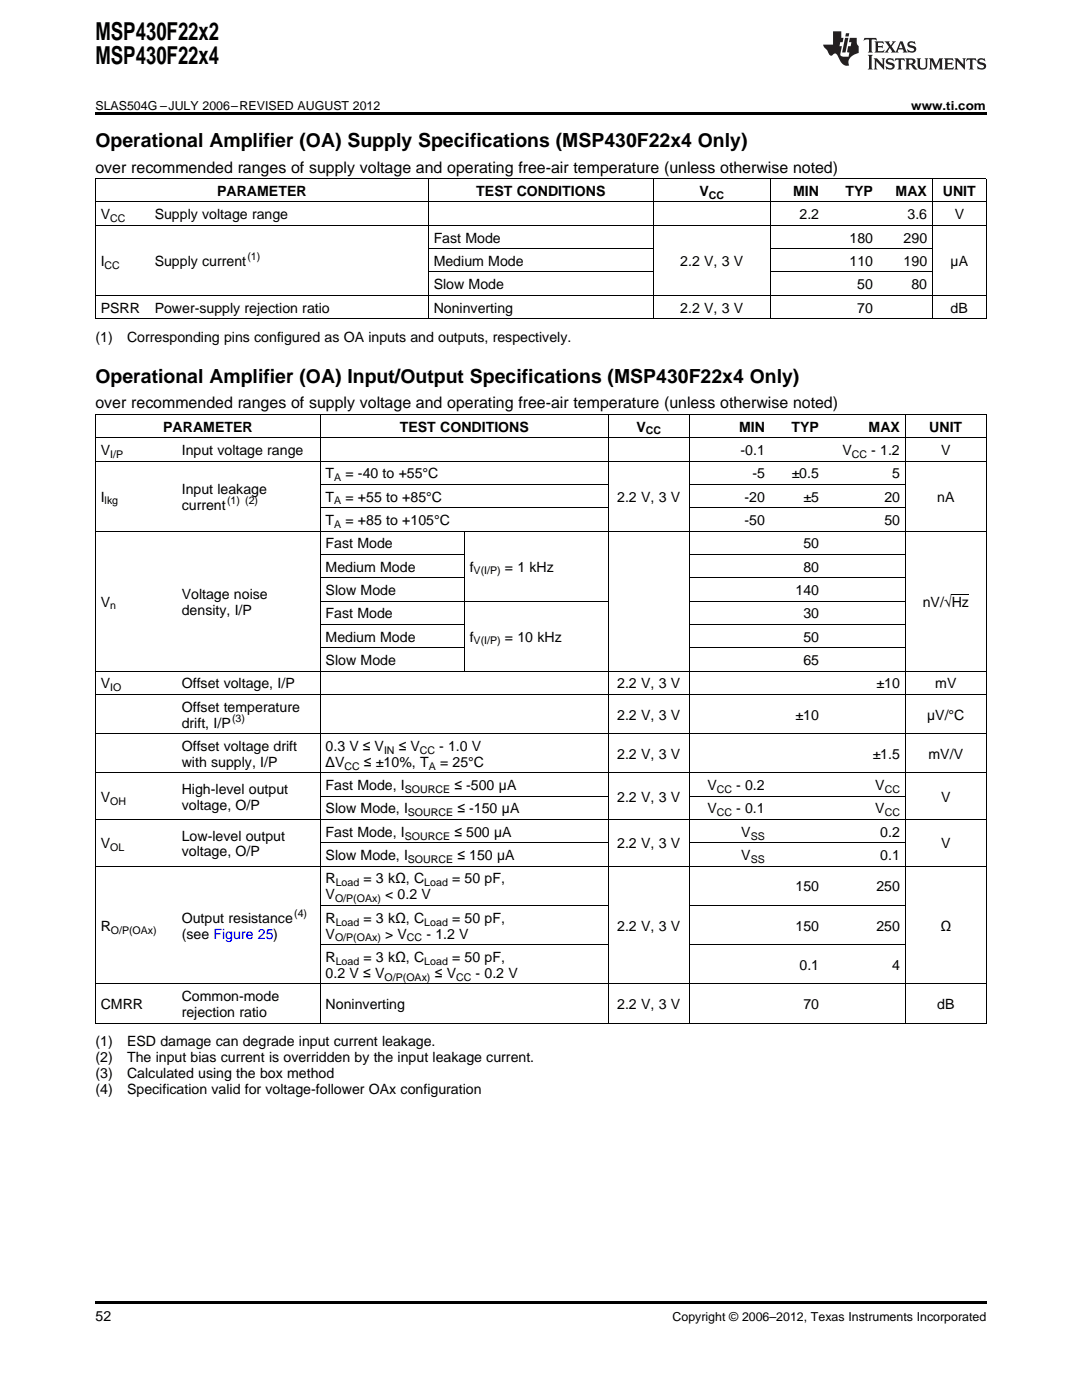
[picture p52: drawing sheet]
<svg xmlns="http://www.w3.org/2000/svg" width="216mm" height="279mm" viewBox="0 0 216 279" stroke-linecap="round" stroke-linejoin="round" font-family="sans-serif">
<defs><g id="words">
<g font-size="4.9">
<text x="19" y="7.9">MSP430F22x2</text>
<text x="19" y="12.8">MSP430F22x4</text>
</g>
<g font-size="3.9">
<text x="19" y="29.3">Operational Amplifier (OA) Supply Specifications (MSP430F22x4 Only)</text>
<text x="19" y="76.3">Operational Amplifier (OA) Input/Output Specifications (MSP430F22x4 Only)</text>
</g>
<g font-size="3.2">
<text x="19" y="34.4">over recommended ranges of supply voltage and operating free-air temperature (unless otherwise noted)</text>
<text x="19" y="81.5">over recommended ranges of supply voltage and operating free-air temperature (unless otherwise noted)</text>
</g>
<g font-size="2.8">
<text x="43.3" y="39.1">PARAMETER</text>
<text x="95" y="39.1">TEST CONDITIONS</text>
<text x="139.6" y="39.1">V</text>
<text x="158.3" y="39.1">MIN</text>
<text x="168.7" y="39.1">TYP</text>
<text x="178.7" y="39.1">MAX</text>
<text x="188.1" y="39.1">UNIT</text>
<text x="20.1" y="43.7">V</text>
<text x="30.9" y="43.7">Supply voltage range</text>
<text x="159.5" y="43.7">2.2</text>
<text x="181.1" y="43.7">3.6</text>
<text x="190.5" y="43.7">V</text>
<text x="20.1" y="53.1">I</text>
<text x="30.9" y="53.1">Supply current</text>
<text x="86.5" y="48.4">Fast Mode</text>
<text x="86.5" y="53.1">Medium Mode</text>
<text x="135.7" y="53.1">2.2 V, 3 V</text>
<text x="169.5" y="48.4">180</text>
<text x="169.5" y="53.1">110</text>
<text x="180.3" y="48.4">290</text>
<text x="180.3" y="53.1">190</text>
<text x="189.7" y="53.1">µA</text>
<text x="86.5" y="57.7">Slow Mode</text>
<text x="171.1" y="57.7">50</text>
<text x="181.9" y="57.7">80</text>
<text x="20.1" y="62.4">PSRR</text>
<text x="30.9" y="62.4">Power-supply rejection ratio</text>
<text x="86.5" y="62.4">Noninverting</text>
<text x="135.7" y="62.4">2.2 V, 3 V</text>
<text x="171.1" y="62.4">70</text>
<text x="189.7" y="62.4">dB</text>
<text x="19" y="68.2">(1)</text>
<text x="25.4" y="68.2">Corresponding pins configured as OA inputs and outputs, respectively.</text>
<text x="32.6" y="86.1">PARAMETER</text>
<text x="79.8" y="86.1">TEST CONDITIONS</text>
<text x="127" y="86.1">V</text>
<text x="147.5" y="86.1">MIN</text>
<text x="157.9" y="86.1">TYP</text>
<text x="173.3" y="86.1">MAX</text>
<text x="185.4" y="86.1">UNIT</text>
<text x="20.1" y="90.8">V</text>
<text x="36.3" y="90.8">Input voltage range</text>
<text x="65" y="95.5">T</text>
<text x="68.9" y="95.5">= -40 to +55°C</text>
<text x="147.8" y="90.8">-0.1</text>
<text x="150.1" y="95.5">-5</text>
<text x="158" y="95.5">±0.5</text>
<text x="168.1" y="90.8">V</text>
<text x="173.8" y="90.8">- 1.2</text>
<text x="178" y="95.5">5</text>
<text x="187.8" y="90.8">V</text>
<text x="20.1" y="100.1">I</text>
<text x="36.3" y="98.5">Input leakage</text>
<text x="36.3" y="101.7">current</text>
<text x="65" y="100.1">T</text>
<text x="68.9" y="100.1">= +55 to +85°C</text>
<text x="123.2" y="100.1">2.2 V, 3 V</text>
<text x="148.6" y="100.1">-20</text>
<text x="160.3" y="100.1">±5</text>
<text x="176.5" y="100.1">20</text>
<text x="187" y="100.1">nA</text>
<text x="65" y="104.8">T</text>
<text x="68.9" y="104.8">= +85 to +105°C</text>
<text x="148.6" y="104.8">-50</text>
<text x="176.5" y="104.8">50</text>
<text x="65" y="109.4">Fast Mode</text>
<text x="160.3" y="109.4">50</text>
<text x="36.3" y="119.5">Voltage noise</text>
<text x="65" y="114.1">Medium Mode</text>
<text x="65" y="118.7">Slow Mode</text>
<text x="93.7" y="114.1">f</text>
<text x="100.8" y="114.1">= 1 kHz</text>
<text x="158.7" y="118.7">140</text>
<text x="160.3" y="114.1">80</text>
<text x="20.1" y="121.1">V</text>
<text x="36.3" y="122.7">density, I/P</text>
<text x="65" y="123.4">Fast Mode</text>
<text x="160.3" y="123.4">30</text>
<text x="184.1" y="121.1">nV/√Hz</text>
<text x="65" y="128.1">Medium Mode</text>
<text x="93.7" y="128.1">f</text>
<text x="100.8" y="128.1">= 10 kHz</text>
<text x="160.3" y="128.1">50</text>
<text x="20.1" y="137.4">V</text>
<text x="36.3" y="137.4">Offset voltage, I/P</text>
<text x="65" y="132.7">Slow Mode</text>
<text x="123.2" y="137.4">2.2 V, 3 V</text>
<text x="160.3" y="132.7">65</text>
<text x="174.9" y="137.4">±10</text>
<text x="186.6" y="137.4">mV</text>
<text x="36.3" y="142">Offset temperature</text>
<text x="123.2" y="143.6">2.2 V, 3 V</text>
<text x="158.7" y="143.6">±10</text>
<text x="185" y="143.6">µV/°C</text>
<text x="36.3" y="145.2">drift, I/P</text>
<text x="36.3" y="149.9">Offset voltage drift</text>
<text x="65" y="149.9">0.3 V ≤ V</text>
<text x="79.6" y="149.9">≤ V</text>
<text x="87.7" y="149.9">- 1.0 V</text>
<text x="36.3" y="153">with supply, I/P</text>
<text x="65" y="153">ΔV</text>
<text x="72.6" y="153">≤ ±10%, T</text>
<text x="87.8" y="153">= 25°C</text>
<text x="123.2" y="151.4">2.2 V, 3 V</text>
<text x="174.1" y="151.4">±1.5</text>
<text x="185.3" y="151.4">mV/V</text>
<text x="20.1" y="160">V</text>
<text x="36.3" y="158.4">High-level output</text>
<text x="36.3" y="161.6">voltage, O/P</text>
<text x="65" y="157.7">Fast Mode, I</text>
<text x="90.7" y="157.7">≤ -500 µA</text>
<text x="123.2" y="160">2.2 V, 3 V</text>
<text x="141.1" y="157.7">V</text>
<text x="146.9" y="157.7">- 0.2</text>
<text x="174.7" y="157.7">V</text>
<text x="187.8" y="160">V</text>
<text x="36.3" y="167.7">Low-level output</text>
<text x="65" y="162.3">Slow Mode, I</text>
<text x="65" y="167">Fast Mode, I</text>
<text x="90.7" y="167">≤ 500 µA</text>
<text x="91.3" y="162.3">≤ -150 µA</text>
<text x="141.1" y="162.3">V</text>
<text x="146.9" y="162.3">- 0.1</text>
<text x="147.9" y="167">V</text>
<text x="174.7" y="162.3">V</text>
<text x="175.6" y="167">0.2</text>
<text x="20.1" y="169.3">V</text>
<text x="36.3" y="170.9">voltage, O/P</text>
<text x="65" y="171.7">Slow Mode, I</text>
<text x="91.3" y="171.7">≤ 150 µA</text>
<text x="123.2" y="169.3">2.2 V, 3 V</text>
<text x="147.9" y="171.7">V</text>
<text x="175.6" y="171.7">0.1</text>
<text x="187.8" y="169.3">V</text>
<text x="65" y="176.3">R</text>
<text x="65" y="179.5">V</text>
<text x="72.5" y="176.3">= 3 kΩ, C</text>
<text x="76.9" y="179.5">&lt; 0.2 V</text>
<text x="90.2" y="176.3">= 50 pF,</text>
<text x="158.7" y="177.9">150</text>
<text x="174.9" y="177.9">250</text>
<text x="20.1" y="185.7">R</text>
<text x="36.3" y="184.1">Output resistance</text>
<text x="65" y="184.1">R</text>
<text x="72.5" y="184.1">= 3 kΩ, C</text>
<text x="90.2" y="184.1">= 50 pF,</text>
<text x="123.2" y="185.7">2.2 V, 3 V</text>
<text x="158.7" y="185.7">150</text>
<text x="174.9" y="185.7">250</text>
<text x="187.6" y="185.7">Ω</text>
<text x="36.3" y="187.3">(see Figure 25)</text>
<text x="65" y="187.3">V</text>
<text x="65" y="192">R</text>
<text x="72.5" y="192">= 3 kΩ, C</text>
<text x="76.9" y="187.3">&gt; V</text>
<text x="85.1" y="187.3">- 1.2 V</text>
<text x="90.2" y="192">= 50 pF,</text>
<text x="65" y="195.2">0.2 V ≤ V</text>
<text x="86.7" y="195.2">≤ V</text>
<text x="94.9" y="195.2">- 0.2 V</text>
<text x="159.5" y="193.6">0.1</text>
<text x="178" y="193.6">4</text>
<text x="20.1" y="201.4">CMRR</text>
<text x="36.3" y="199.8">Common-mode</text>
<text x="36.3" y="203">rejection ratio</text>
<text x="65" y="201.4">Noninverting</text>
<text x="123.2" y="201.4">2.2 V, 3 V</text>
<text x="160.3" y="201.4">70</text>
<text x="187" y="201.4">dB</text>
<text x="19" y="208.8">(1)</text>
<text x="25.4" y="208.8">ESD damage can degrade input current leakage.</text>
<text x="19" y="212">(2)</text>
<text x="19" y="215.2">(3)</text>
<text x="25.4" y="212">The input bias current is overridden by the input leakage current.</text>
<text x="25.4" y="215.2">Calculated using the box method</text>
<text x="19" y="218.4">(4)</text>
<text x="25.4" y="218.4">Specification valid for voltage-follower OAx configuration</text>
<text x="19" y="263.6">52</text>
</g>
<g font-size="2.5">
<text x="19" y="21.9">SLAS504G –JULY 2006–REVISED AUGUST 2012</text>
<text x="181.8" y="21.9">www.ti.com</text>
<text x="134.2" y="263.6">Copyright © 2006–2012, Texas Instruments Incorporated</text>
</g>
<g font-size="2.1">
<text x="141.4" y="39.7">CC</text>
<text x="22" y="44.3">CC</text>
<text x="20.9" y="53.6">CC</text>
<text x="49.4" y="51.9">(1)</text>
<text x="128.9" y="86.7">CC</text>
<text x="22" y="91.4">I/P</text>
<text x="170" y="91.4">CC</text>
<text x="20.9" y="100.7">lkg</text>
<text x="45.3" y="100.6">(1) (2)</text>
<text x="66.7" y="96">A</text>
<text x="66.7" y="100.7">A</text>
<text x="66.7" y="105.3">A</text>
<text x="94.5" y="114.7">V(I/P)</text>
<text x="22" y="121.6">n</text>
<text x="94.5" y="128.6">V(I/P)</text>
<text x="22" y="137.9">IO</text>
<text x="46.3" y="144.1">(3)</text>
<text x="68.7" y="153.6">CC</text>
<text x="76.6" y="150.4">IN</text>
<text x="83.8" y="150.4">CC</text>
<text x="85.5" y="153.6">A</text>
<text x="22" y="160.6">OH</text>
<text x="80.8" y="158.3">SOURCE</text>
<text x="143" y="158.3">CC</text>
<text x="176.5" y="158.3">CC</text>
<text x="80.8" y="167.6">SOURCE</text>
<text x="81.4" y="162.9">SOURCE</text>
<text x="143" y="162.9">CC</text>
<text x="149.8" y="167.6">SS</text>
<text x="176.5" y="162.9">CC</text>
<text x="22" y="169.9">OL</text>
<text x="81.4" y="172.2">SOURCE</text>
<text x="149.8" y="172.2">SS</text>
<text x="67" y="176.9">Load</text>
<text x="84.7" y="176.9">Load</text>
<text x="58.7" y="183">(4)</text>
<text x="66.9" y="180.1">O/P(OAx)</text>
<text x="67" y="184.7">Load</text>
<text x="84.7" y="184.7">Load</text>
<text x="22.1" y="186.3">O/P(OAx)</text>
<text x="66.9" y="187.9">O/P(OAx)</text>
<text x="81.2" y="187.9">CC</text>
<text x="67" y="192.5">Load</text>
<text x="76.7" y="195.7">O/P(OAx)</text>
<text x="84.7" y="192.5">Load</text>
<text x="91" y="195.7">CC</text>
</g>
</g></defs>
<g fill="#231f20">
<path d="M172.5 7.6l-.1 .5 .4-.2h.6v.1v2.1l-.2 .4h.9l-.2-.4v-2.1l.1-.1h.5l.5 .2-.2-.5zM174.5 8.3l.2 .3v1.5l-.2 .4h1.8l.2-.6a1.04 1.04 0 0 1-1.3 .2v-.7h.6l.3 .2v-.6l-.3 .2h-.6v-.6l.8-.1 .4 .3-.2-.5zM176.5 8.3l.9 1.1-.9 1.1h.8l-.2-.2 .4-.7 .5 .7-.2 .2h1.5l-.2-.2 .2-.4h.9l.1 .4-.2 .2h1l-.3-.3-.7-1.9h-.5l-.9 2-.8-1 .9-1h-.8l.1 .3-.4 .5-.3-.6 .1-.2zM179.7 8.6l.4 1h-.7zM181.3 8.4a.63 .63 0 0 0-.2 .7 .63 .63 0 0 0 .6 .4l.6 .2 .1 .2a.75 .75 0 0 1-.7 .4 .75 .75 0 0 1-.6-.5l.1 .7 .1-.1a1.11 1.11 0 0 0 1.5-.6 1.13 1.13 0 0 0-1.2-.8l-.1-.4a1.04 1.04 0 0 1 1.2 .2l-.2-.5-.2 .1-.4-.2zM173.2 10.9l.2 .4v2.2l-.2 .4h1l-.3-.4v-2.2l.3-.4zM174.3 11.6l.3 .4v1.5l-.3 .4h.8l-.2-.4v-1.3l1.5 1.7v-1.9l.2-.4h-.7l.2 .4v.9l-1.1-1.3zM177 11.8a.62 .62 0 0 0-.2 .7 .62 .62 0 0 0 .6 .4l.6 .1 .1 .3a.76 .76 0 0 1-.7 .3 .76 .76 0 0 1-.7-.4l.2 .7 .1-.1a1.11 1.11 0 0 0 1.5-.6 1.13 1.13 0 0 0-1.2-.8l-.1-.4a1.04 1.04 0 0 1 1.2 .2l-.2-.6-.2 .1-.5-.1zM178.7 11.6l-.2 .6a.61 .61 0 0 1 .8-.3v1.6l-.2 .4h.9l-.2-.4v-1.6a.63 .63 0 0 1 .7 .3l-.1-.6zM180.6 11.6l.3 .4v1.5l-.3 .4h1l-.2-.2-.1-.8 .6 .2a.76 .76 0 0 0 1.2 .7l-1-1a.58 .58 0 0 0 .6-.5 .58 .58 0 0 0-.5-.6zM181.4 11.9h.1a.45 .45 0 0 1 .5 .1 .45 .45 0 0 1 .1 .5l-.8 .2zM182.9 11.6l.2 .2a2.17 2.17 0 0 0 .3 1.9 .99 .99 0 0 0 1.6-.6v-1.1l.2-.4h-.7l.2 .2a1.92 1.92 0 0 1-.2 1.8 .6 .6 0 0 1-.9-.5v-1.1l.2-.4zM185.4 11.6l.2 .4v1.5l-.2 .4h.7l-.2-.4v-1.4l.8 1.8 .8-1.8v1.4l-.2 .4h.9l-.2-.4v-1.5l.2-.4h-.8l-.6 1.5-.6-1.5zM188.4 11.6l.2 .4v1.5l-.2 .4h1.8l.1-.6a1.04 1.04 0 0 1-1.2 .1v-.6h.5l.4 .2v-.6l-.4 .2h-.5v-.7h.8l.3 .3-.1-.6zM190.5 11.6l.2 .4v1.5l-.2 .4h.7l-.2-.4v-1.3l1.5 1.7v-1.9l.2-.4h-.7l.2 .4v.9l-1.1-1.3zM192.9 11.6l-.1 .6a.61 .61 0 0 1 .7-.3l.1 1.6-.3 .4h1l-.3-.4 .1-1.6a.63 .63 0 0 1 .7 .3l-.1-.6zM195.2 11.8a.62 .62 0 0 0-.2 .7 .62 .62 0 0 0 .6 .4l.6 .1 .1 .3a.76 .76 0 0 1-.7 .3 .76 .76 0 0 1-.6-.4l.1 .7 .1-.1a1.11 1.11 0 0 0 1.6-.6 1.13 1.13 0 0 0-1.3-.8l-.1-.4a1.04 1.04 0 0 1 1.2 .2l-.1-.6-.2 .1-.5-.1z"/>
<path d="M166.2 6.3v2.6h-1.9v.4l.8 .9a.91 .91 0 0 0 1 .8 .56 .56 0 0 1 .5-.3 .56 .56 0 0 1 .5 .3l.4 .8a1.53 1.53 0 0 0 1.9 1.2 1.54 1.54 0 0 1 1-2.1l.9-.3v-1.4a1.52 1.52 0 0 1-.4-1.6h-1.3l-.2 .8h.5l-.2 .8h-.5l-.1 1v.2l.4 .1-.2 .8a1.93 1.93 0 0 1-1.6-.3l.3-1.8h-.5l.2-.8h.4l.2-.8h-.4v-1.3zM168.6 7.6l-.6 2.9h.7l.6-2.9zM168.8 6.6l-.1 .7h.6l.2-.7z"/>
</g>
<path d="M19 22.5h177.8v.5h-177.8zM19 259.7h177.8v.5h-177.8z" fill="#000"/>
<g fill="none" stroke="#000" stroke-width=".2">
<path d="M19 35.6h177.8M19.1 35.7v27.9M85.4 35.7v27.9M130.3 35.7v27.9M153.7 35.7v27.9M186 35.7v27.9M196.8 35.7v27.9M19 58.9h177.8M19 45h177.8M19 40.3h177.8M85.5 54.3h44.9M85.5 49.6h44.9"/>
<path d="M153.7 54.3h32.4M153.7 49.6h32.4M19 63.6h177.8M19 92h177.8M19 87.4h177.8M19 82.7h177.8M19.1 82.8v121.5M63.9 82.8v121.5M63.9 96.7h57.5M121.3 82.8v121.5M137.5 82.8v121.5M137.5 96.7h43.2"/>
<path d="M180.6 82.8v121.5M196.8 82.8v121.5M19 106h177.8M63.9 120h57.5M63.9 115.3h28.7M63.9 110.6h28.7M63.9 101.3h57.5M92.6 106v28M137.5 120h43.2M137.5 115.3h43.2M137.5 110.6h43.2M137.5 101.3h43.2"/>
<path d="M189.9 118.6h3.4M19 138.6h177.8M19 133.9h177.8M63.9 129.3h28.7M63.9 124.6h28.7M137.5 129.3h43.2M137.5 124.6h43.2M19 154.3h177.8M19 146.4h177.8M63.9 158.9h57.5M137.5 158.9h43.2M19 172.9h177.8"/>
<path d="M19 163.6h177.8M63.9 168.2h57.5M137.5 168.2h43.2M19 196.4h177.8M63.9 188.5h57.5M63.9 180.7h57.5M137.5 188.5h43.2M137.5 180.7h43.2M19 204.2h177.8"/>
</g>
<use href="#words"/>
</svg>
